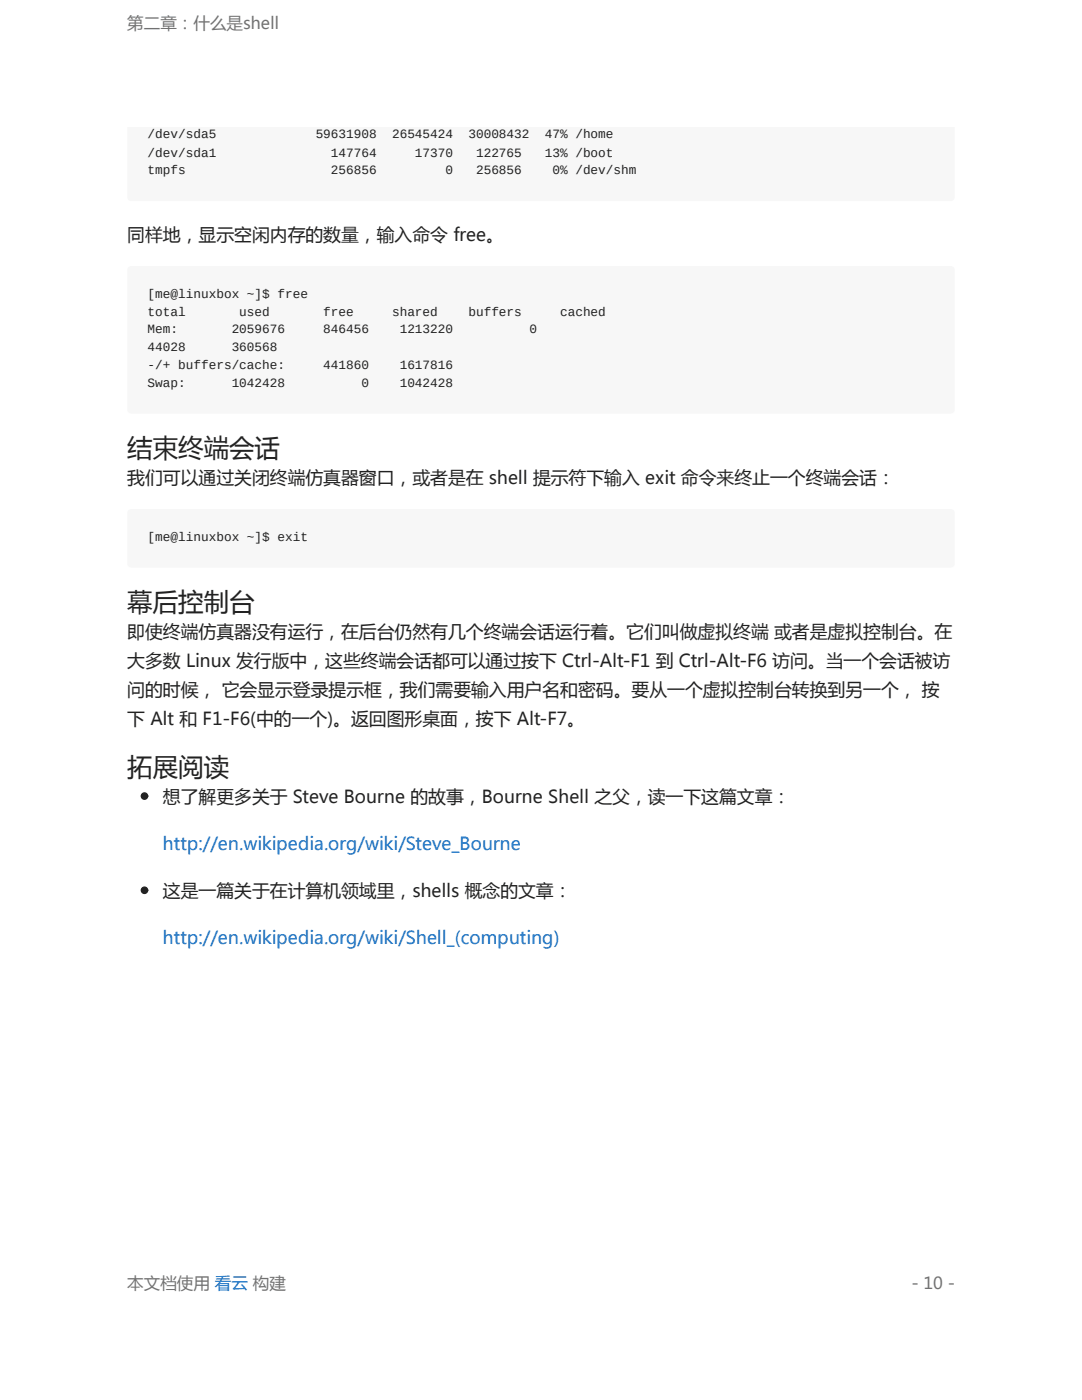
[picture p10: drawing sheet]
<svg xmlns="http://www.w3.org/2000/svg" width="216mm" height="279mm" viewBox="0 0 216 279" stroke-linecap="round" stroke-linejoin="round" font-family="sans-serif">
<defs><g id="words">
<g font-size="5.1" fill="#222">
<text x="25.4" y="91.2">结束终端会话</text>
<text x="25.4" y="121.9">幕后控制台</text>
<text x="25.4" y="154.9">拓展阅读</text>
</g>
<g font-size="3.6" fill="#222">
<text x="25.4" y="48">同样地，显示空闲内存的数量，输入命令 free。</text>
<text x="25.4" y="96.5">我们可以通过关闭终端仿真器窗口，或者是在 shell 提示符下输入 exit 命令来终止一个终端会话：</text>
<text x="25.4" y="127.3">即使终端仿真器没有运行，在后台仍然有几个终端会话运行着。它们叫做虚拟终端 或者是虚拟控制台。在</text>
<text x="25.4" y="133.1">大多数 Linux 发行版中，这些终端会话都可以通过按下 Ctrl-Alt-F1 到 Ctrl-Alt-F6 访问。当一个会话被访</text>
<text x="25.4" y="138.9">问的时候， 它会显示登录提示框，我们需要输入用户名和密码。要从一个虚拟控制台转换到另一个， 按</text>
<text x="25.4" y="144.8">下 Alt 和 F1-F6(中的一个)。返回图形桌面，按下 Alt-F7。</text>
<text x="32.5" y="160.3">想了解更多关于 Steve Bourne 的故事，Bourne Shell 之父，读一下这篇文章：</text>
<text x="32.5" y="179.1">这是一篇关于在计算机领域里，shells 概念的文章：</text>
</g>
<g font-size="3.6" fill="#136ec2">
<text x="32.5" y="169.7">http://en.wikipedia.org/wiki/Steve_Bourne</text>
<text x="32.5" y="188.5">http://en.wikipedia.org/wiki/Shell_(computing)</text>
</g>
<g font-size="3.3" fill="#727272">
<text x="25.4" y="5.8">第二章：什么是shell</text>
<text x="25.4" y="257.3">本文档使用 看云 构建</text>
<text x="181.9" y="257.3">- 10 -</text>
</g>
<g font-size="2.5" fill="#222">
<text x="29.5" y="27.6">/dev/sda5</text>
<text x="63" y="27.6">59631908</text>
<text x="78.2" y="27.6">26545424</text>
<text x="93.5" y="27.6">30008432</text>
<text x="108.7" y="27.6">47% /home</text>
<text x="29.5" y="31.2">/dev/sda1</text>
<text x="29.5" y="34.8">tmpfs</text>
<text x="66" y="31.2">147764</text>
<text x="66" y="34.8">256856</text>
<text x="82.8" y="31.2">17370</text>
<text x="88.9" y="34.8">0</text>
<text x="95" y="31.2">122765</text>
<text x="95" y="34.8">256856</text>
<text x="108.7" y="31.2">13% /boot</text>
<text x="110.2" y="34.8">0% /dev/shm</text>
<text x="29.5" y="59.4">[me@linuxbox ~]$ free</text>
<text x="29.5" y="63">total</text>
<text x="47.8" y="63">used</text>
<text x="64.5" y="63">free</text>
<text x="78.2" y="63">shared</text>
<text x="93.5" y="63">buffers</text>
<text x="111.8" y="63">cached</text>
<text x="29.5" y="66.5">Mem:</text>
<text x="29.5" y="70.1">44028</text>
<text x="46.2" y="66.5">2059676</text>
<text x="46.2" y="70.1">360568</text>
<text x="64.5" y="66.5">846456</text>
<text x="79.8" y="66.5">1213220</text>
<text x="105.7" y="66.5">0</text>
<text x="29.5" y="73.7">-/+ buffers/cache:</text>
<text x="29.5" y="77.2">Swap:</text>
<text x="46.2" y="77.2">1042428</text>
<text x="64.5" y="73.7">441860</text>
<text x="72.1" y="77.2">0</text>
<text x="79.8" y="73.7">1617816</text>
<text x="79.8" y="77.2">1042428</text>
<text x="29.5" y="107.9">[me@linuxbox ~]$ exit</text>
</g>
</g></defs>
<g fill="#f7f7f7">
<path d="M25.4 25.4h165.1v14a.76 .76 0 0 1-.8 .7h-163.5a.76 .76 0 0 1-.8-.7z" fill-rule="evenodd"/>
<path d="M25.6 53.3l.6-.2h163.5a.76 .76 0 0 1 .8 .7v28a.76 .76 0 0 1-.8 .8h-163.5a.76 .76 0 0 1-.8-.8v-28z" fill-rule="evenodd"/>
<path d="M25.6 101.8l.6-.2h163.5a.76 .76 0 0 1 .8 .8v10.1a.76 .76 0 0 1-.8 .8h-163.5a.76 .76 0 0 1-.8-.8v-10.1z" fill-rule="evenodd"/>
</g>
<g fill="#222" stroke="#222" stroke-width=".25">
<circle cx="28.8" cy="158.9" r=".64"/>
<circle cx="28.8" cy="177.7" r=".64"/>
</g>
<use href="#words"/>
</svg>
